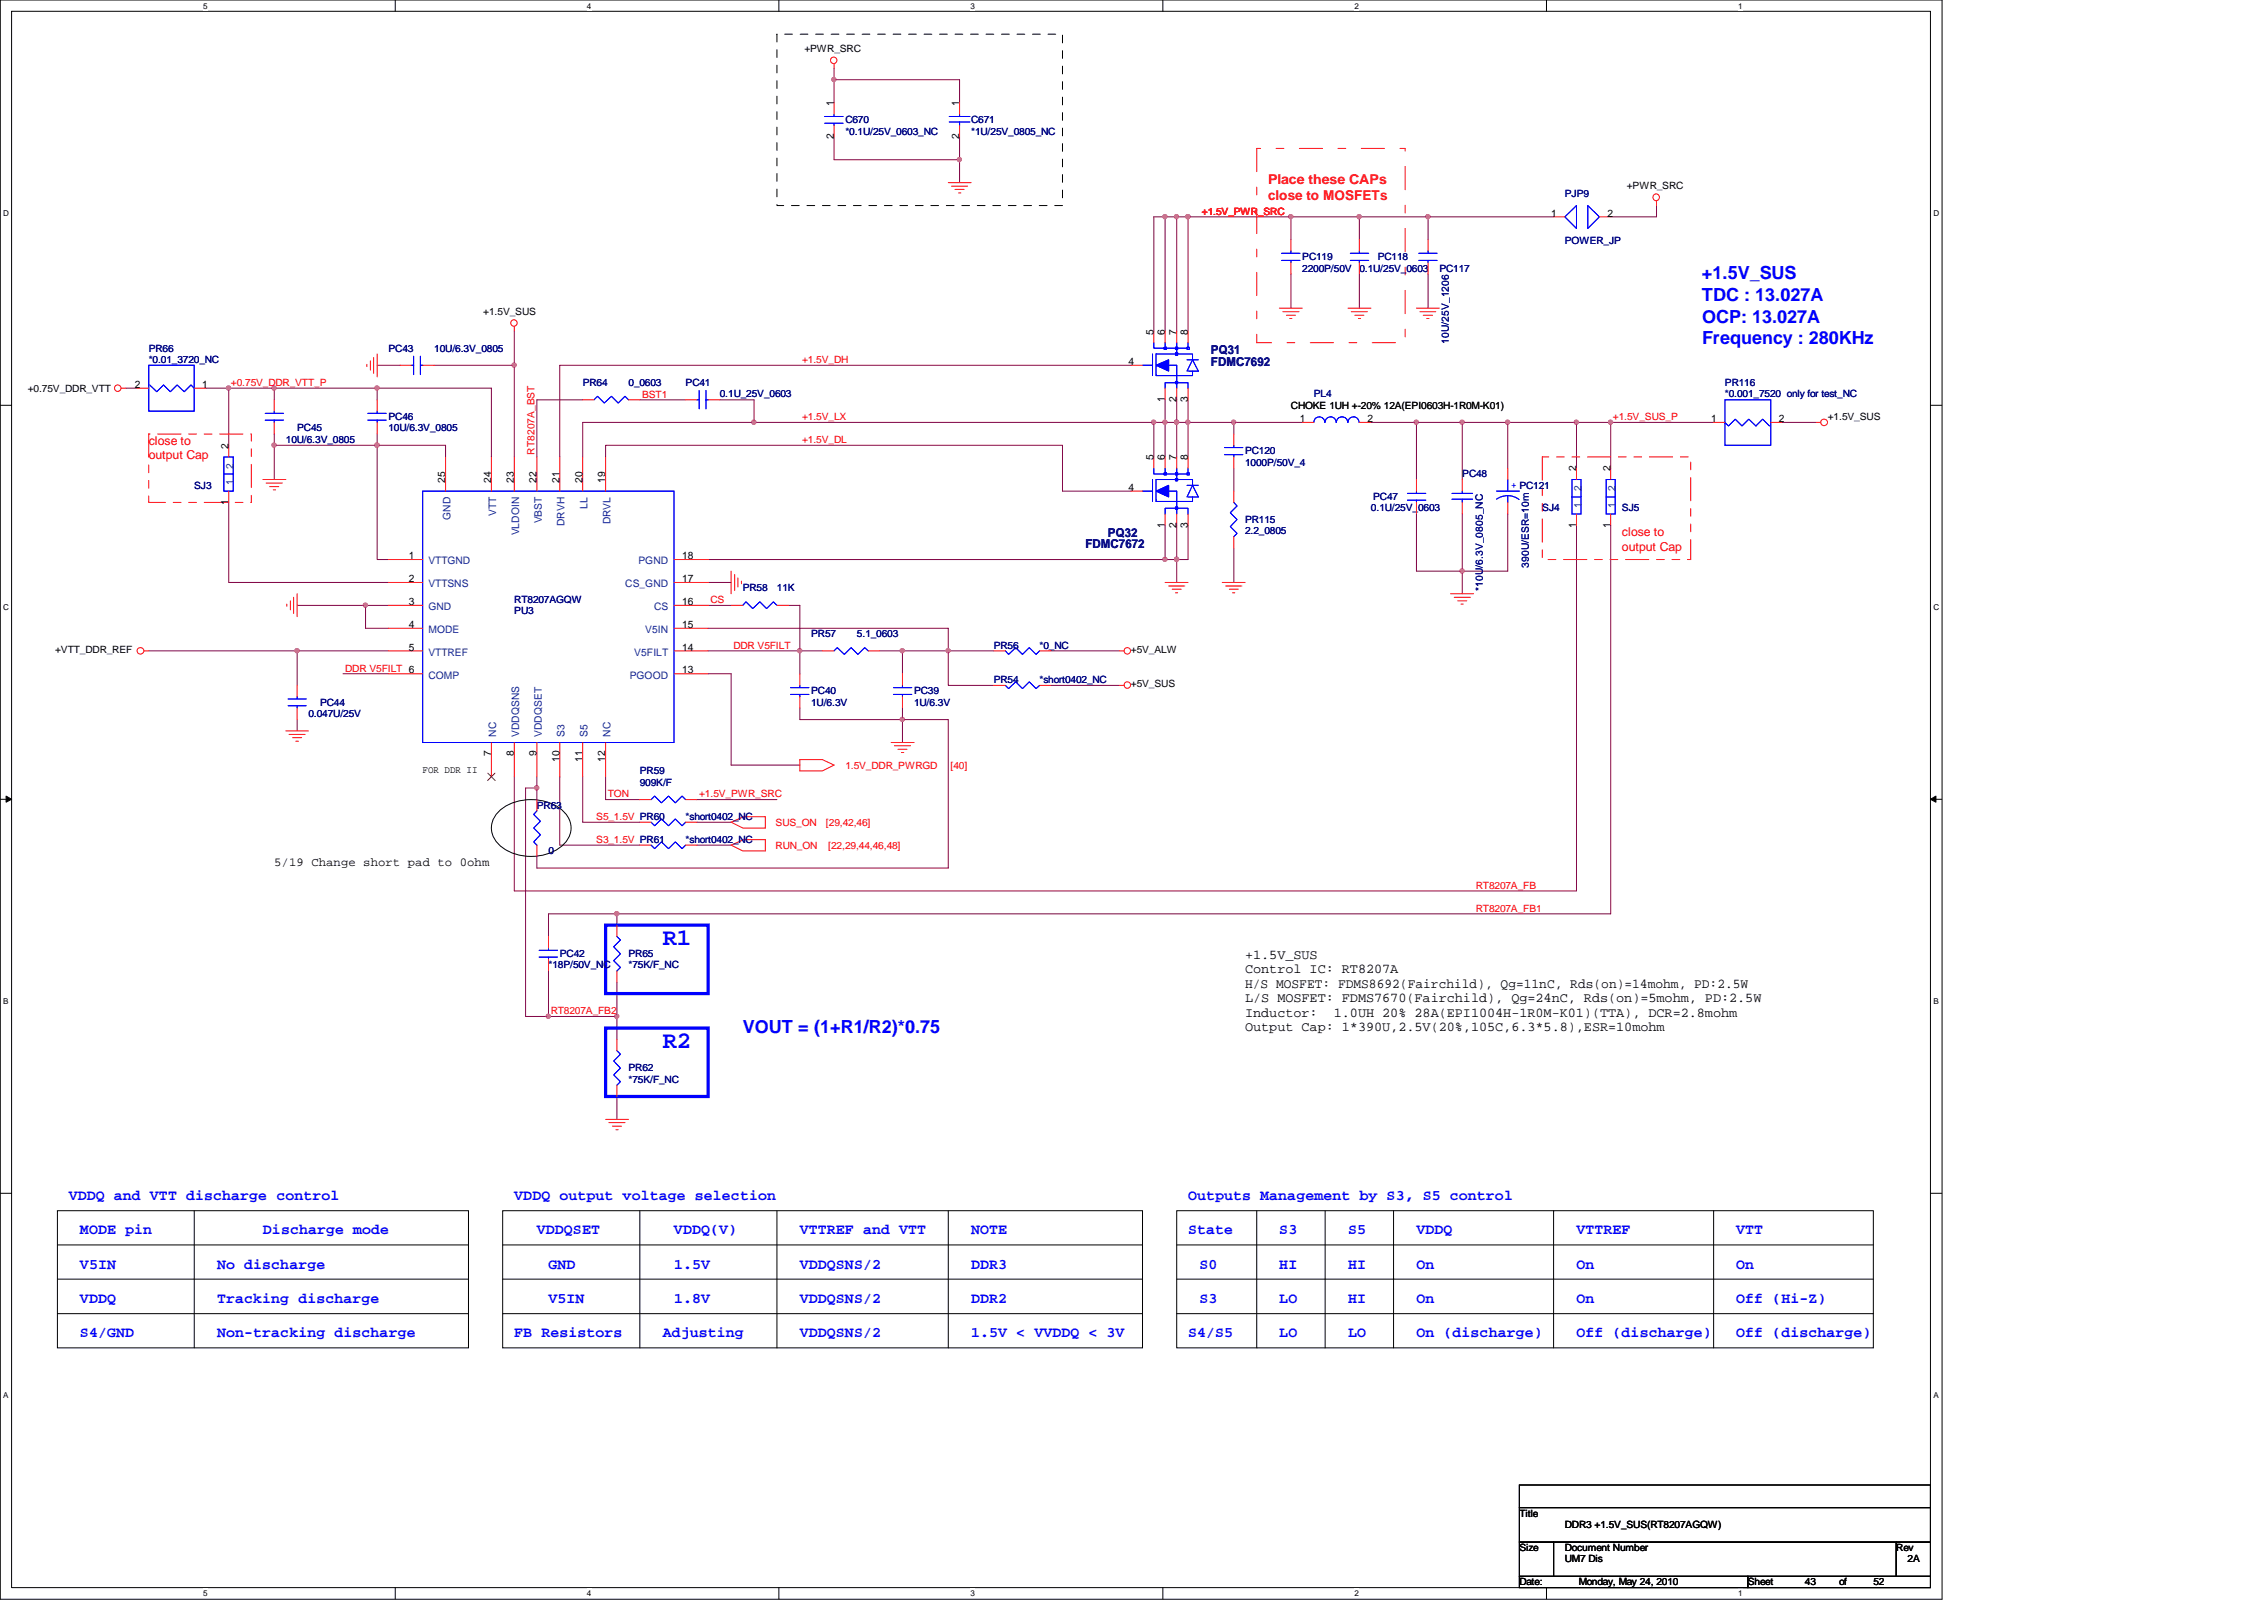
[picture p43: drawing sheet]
<svg xmlns="http://www.w3.org/2000/svg" width="297mm" height="210mm" viewBox="0 0 297 210" stroke-linecap="round" stroke-linejoin="round" font-family="sans-serif">
<defs><g id="words">
<g font-size="3.1" fill="#00f">
<text x="86.9" y="124">R1</text>
<text x="86.9" y="137.5">R2</text>
</g>
<g font-size="2.4" fill="#00f">
<text x="223.3" y="36.7">+1.5V_SUS</text>
<text x="223.3" y="39.5">TDC : 13.027A</text>
<text x="223.3" y="42.3">OCP: 13.027A</text>
<text x="223.3" y="45.2">Frequency : 280KHz</text>
<text x="97.4" y="135.6">VOUT = (1+R1/R2)*0.75</text>
</g>
<g font-size="1.9" fill="#00f">
<text x="9" y="157.4">VDDQ and VTT discharge control</text>
<text x="10.5" y="161.9">MODE pin</text>
<text x="34.5" y="161.9">Discharge mode</text>
<text x="67.5" y="157.4">VDDQ output voltage selection</text>
<text x="70.4" y="161.9">VDDQSET</text>
<text x="88.4" y="161.9">VDDQ(V)</text>
<text x="104.9" y="161.9">VTTREF and VTT</text>
<text x="127.4" y="161.9">NOTE</text>
<text x="155.9" y="157.4">Outputs Management by S3, S5 control</text>
<text x="155.9" y="161.9">State</text>
<text x="167.8" y="161.9">S3</text>
<text x="176.9" y="161.9">S5</text>
<text x="185.8" y="161.9">VDDQ</text>
<text x="206.8" y="161.9">VTTREF</text>
<text x="227.8" y="161.9">VTT</text>
<text x="10.5" y="166.5">V5IN</text>
<text x="28.5" y="166.5">No discharge</text>
<text x="72" y="166.5">GND</text>
<text x="88.4" y="166.5">1.5V</text>
<text x="104.9" y="166.5">VDDQSNS/2</text>
<text x="127.4" y="166.5">DDR3</text>
<text x="157.4" y="166.5">S0</text>
<text x="167.8" y="166.5">HI</text>
<text x="176.9" y="166.5">HI</text>
<text x="185.8" y="166.5">On</text>
<text x="206.8" y="166.5">On</text>
<text x="227.8" y="166.5">On</text>
<text x="10.5" y="170.9">VDDQ</text>
<text x="28.5" y="170.9">Tracking discharge</text>
<text x="72" y="170.9">V5IN</text>
<text x="88.4" y="170.9">1.8V</text>
<text x="104.9" y="170.9">VDDQSNS/2</text>
<text x="127.4" y="170.9">DDR2</text>
<text x="157.4" y="170.9">S3</text>
<text x="167.8" y="170.9">LO</text>
<text x="176.9" y="170.9">HI</text>
<text x="185.8" y="170.9">On</text>
<text x="206.8" y="170.9">On</text>
<text x="227.8" y="170.9">Off (Hi-Z)</text>
<text x="10.5" y="175.4">S4/GND</text>
<text x="28.5" y="175.4">Non-tracking discharge</text>
<text x="67.5" y="175.4">FB Resistors</text>
<text x="86.9" y="175.4">Adjusting</text>
<text x="104.9" y="175.4">VDDQSNS/2</text>
<text x="127.4" y="175.4">1.5V &lt; VVDDQ &lt; 3V</text>
<text x="155.9" y="175.4">S4/S5</text>
<text x="167.8" y="175.4">LO</text>
<text x="176.9" y="175.4">LO</text>
<text x="185.8" y="175.4">On (discharge)</text>
<text x="206.8" y="175.4">Off (discharge)</text>
<text x="227.8" y="175.4">Off (discharge)</text>
</g>
<g font-size="1.8" fill="#f00">
<text x="166.4" y="24.1">Place these CAPs</text>
<text x="166.4" y="26.2">close to MOSFETs</text>
</g>
<g font-size="1.8">
<text x="163.4" y="125.8">+1.5V_SUS</text>
<text x="163.4" y="127.7">Control IC: RT8207A</text>
<text x="163.4" y="129.6">H/S MOSFET: FDMS8692(Fairchild), Qg=11nC, Rds(on)=14mohm, PD:2.5W</text>
<text x="163.4" y="131.5">L/S MOSFET: FDMS7670(Fairchild), Qg=24nC, Rds(on)=5mohm, PD:2.5W</text>
<text x="163.4" y="133.4">Inductor:</text>
<text x="163.4" y="135.3">Output Cap: 1*390U,2.5V(20%,105C,6.3*5.8),ESR=10mohm</text>
<text x="175" y="133.4">1.0UH 20% 28A(EPI1004H-1R0M-K01)(TTA), DCR=2.8mohm</text>
</g>
<g font-size="1.6" fill="#000080">
<text x="158.9" y="46.5">PQ31</text>
<text x="158.9" y="48">FDMC7692</text>
<text x="142.4" y="71.9">FDMC7672</text>
<text x="145.4" y="70.4">PQ32</text>
</g>
<g font-size="1.6" fill="#f00">
<text x="19.5" y="58.4">close to</text>
<text x="19.5" y="60.2">output Cap</text>
<text x="212.8" y="70.4">close to</text>
<text x="212.8" y="72.2">output Cap</text>
</g>
<text font-size="1.6" x="36" y="113.7">5/19 Change short pad to 0ohm</text>
<g font-size="1.4">
<text x="109.4" y="13.9" transform="rotate(-90 109.4 13.9)">1</text>
<text x="125.9" y="13.9" transform="rotate(-90 125.9 13.9)">1</text>
<text x="109.4" y="18.3" transform="rotate(-90 109.4 18.3)">2</text>
<text x="125.9" y="18.3" transform="rotate(-90 125.9 18.3)">2</text>
<text x="203.5" y="28.4">1</text>
<text x="210.9" y="28.4">2</text>
<text x="148.1" y="47.9">4</text>
<text x="151.3" y="43.9" transform="rotate(-90 151.3 43.9)">5</text>
<text x="152.8" y="43.9" transform="rotate(-90 152.8 43.9)">6</text>
<text x="154.3" y="43.9" transform="rotate(-90 154.3 43.9)">7</text>
<text x="155.8" y="43.9" transform="rotate(-90 155.8 43.9)">8</text>
<text x="17.7" y="50.9">2</text>
<text x="26.5" y="50.9">1</text>
<text x="152.8" y="52.7" transform="rotate(-90 152.8 52.7)">1</text>
<text x="154.3" y="52.7" transform="rotate(-90 154.3 52.7)">2</text>
<text x="155.8" y="52.7" transform="rotate(-90 155.8 52.7)">3</text>
<text x="30" y="58.9" transform="rotate(-90 30 58.9)">2</text>
<text x="170.6" y="55.4">1</text>
<text x="179.4" y="55.4">2</text>
<text x="224.5" y="55.4">1</text>
<text x="233.4" y="55.4">2</text>
<text x="58.4" y="63.4" transform="rotate(-90 58.4 63.4)">25</text>
<text x="64.4" y="63.4" transform="rotate(-90 64.4 63.4)">24</text>
<text x="67.4" y="63.4" transform="rotate(-90 67.4 63.4)">23</text>
<text x="70.4" y="63.4" transform="rotate(-90 70.4 63.4)">22</text>
<text x="73.4" y="63.4" transform="rotate(-90 73.4 63.4)">21</text>
<text x="76.4" y="63.4" transform="rotate(-90 76.4 63.4)">20</text>
<text x="79.4" y="63.4" transform="rotate(-90 79.4 63.4)">19</text>
<text x="148.1" y="64.4">4</text>
<text x="151.3" y="60.4" transform="rotate(-90 151.3 60.4)">5</text>
<text x="152.8" y="60.4" transform="rotate(-90 152.8 60.4)">6</text>
<text x="154.3" y="60.4" transform="rotate(-90 154.3 60.4)">7</text>
<text x="155.8" y="60.4" transform="rotate(-90 155.8 60.4)">8</text>
<text x="206.8" y="61.8" transform="rotate(-90 206.8 61.8)">2</text>
<text x="211.3" y="61.8" transform="rotate(-90 211.3 61.8)">2</text>
<text x="30" y="66.3" transform="rotate(-90 30 66.3)">1</text>
<text x="152.8" y="69.3" transform="rotate(-90 152.8 69.3)">1</text>
<text x="154.3" y="69.3" transform="rotate(-90 154.3 69.3)">2</text>
<text x="155.8" y="69.3" transform="rotate(-90 155.8 69.3)">3</text>
<text x="206.8" y="69.3" transform="rotate(-90 206.8 69.3)">1</text>
<text x="211.3" y="69.3" transform="rotate(-90 211.3 69.3)">1</text>
<text x="53.6" y="73.4">1</text>
<text x="53.6" y="76.4">2</text>
<text x="89.5" y="76.4">17</text>
<text x="89.5" y="73.4">18</text>
<text x="53.6" y="79.4">3</text>
<text x="53.6" y="82.4">4</text>
<text x="89.5" y="82.4">15</text>
<text x="89.5" y="79.4">16</text>
<text x="53.6" y="85.3">5</text>
<text x="89.5" y="88.3">13</text>
<text x="89.5" y="85.3">14</text>
<text x="64.4" y="99.2" transform="rotate(-90 64.4 99.2)">7</text>
<text x="67.4" y="99.2" transform="rotate(-90 67.4 99.2)">8</text>
<text x="70.4" y="99.2" transform="rotate(-90 70.4 99.2)">9</text>
<text x="73.4" y="100" transform="rotate(-90 73.4 100)">10</text>
<text x="76.4" y="100" transform="rotate(-90 76.4 100)">11</text>
<text x="79.4" y="100" transform="rotate(-90 79.4 100)">12</text>
</g>
<g font-size="1.4" fill="#004080">
<text x="30.6" y="63.7" transform="rotate(-90 30.6 63.7)">1</text>
<text x="30.6" y="61.5" transform="rotate(-90 30.6 61.5)">2</text>
<text x="207.5" y="64.4" transform="rotate(-90 207.5 64.4)">2</text>
<text x="212" y="64.4" transform="rotate(-90 212 64.4)">2</text>
<text x="59.1" y="68.2" transform="rotate(-90 59.1 68.2)">GND</text>
<text x="65.1" y="67.7" transform="rotate(-90 65.1 67.7)">VTT</text>
<text x="68.1" y="70.2" transform="rotate(-90 68.1 70.2)">VLDOIN</text>
<text x="71.1" y="68.7" transform="rotate(-90 71.1 68.7)">VBST</text>
<text x="74.1" y="69" transform="rotate(-90 74.1 69)">DRVH</text>
<text x="77.1" y="66.7" transform="rotate(-90 77.1 66.7)">LL</text>
<text x="80.1" y="68.8" transform="rotate(-90 80.1 68.8)">DRVL</text>
<text x="207.5" y="66.7" transform="rotate(-90 207.5 66.7)">1</text>
<text x="212" y="66.7" transform="rotate(-90 212 66.7)">1</text>
<text x="56.2" y="74">VTTGND</text>
<text x="56.2" y="77">VTTSNS</text>
<text x="82" y="77">CS_GND</text>
<text x="83.8" y="74">PGND</text>
<text x="56.2" y="80.1">GND</text>
<text x="56.2" y="83.1">MODE</text>
<text x="84.7" y="83.1">V5IN</text>
<text x="85.8" y="80.1">CS</text>
<text x="56.2" y="86">VTTREF</text>
<text x="56.2" y="89">COMP</text>
<text x="82.6" y="89">PGOOD</text>
<text x="83.2" y="86">V5FILT</text>
<text x="65.1" y="96.6" transform="rotate(-90 65.1 96.6)">NC</text>
<text x="68.1" y="96.6" transform="rotate(-90 68.1 96.6)">VDDQSNS</text>
<text x="71.1" y="96.6" transform="rotate(-90 71.1 96.6)">VDDQSET</text>
<text x="74.1" y="96.6" transform="rotate(-90 74.1 96.6)">S3</text>
<text x="77.1" y="96.6" transform="rotate(-90 77.1 96.6)">S5</text>
<text x="80.1" y="96.6" transform="rotate(-90 80.1 96.6)">NC</text>
</g>
<g font-size="1.3">
<text x="105.5" y="6.9">+PWR_SRC</text>
<text x="213.4" y="24.8">+PWR_SRC</text>
<text x="63.4" y="41.3">+1.5V_SUS</text>
<text x="3.6" y="51.4">+0.75V_DDR_VTT</text>
<text x="169.4" y="53.6">CHOKE 1UH +-20% 12A(EPI0603H-1R0M-K01)</text>
<text x="239.8" y="55.1">+1.5V_SUS</text>
<text x="7.2" y="85.7">+VTT_DDR_REF</text>
<text x="148.4" y="85.7">+5V_ALW</text>
<text x="148.4" y="90.2">+5V_SUS</text>
<text x="55.5" y="101.4">FOR DDR II</text>
<text x="199.3" y="199">Title</text>
<text x="199.3" y="203.5">Size</text>
<text x="205.3" y="200.5">DDR3 +1.5V_SUS(RT8207AGQW)</text>
<text x="205.3" y="203.5">Document Number</text>
<text x="248.8" y="203.5">Rev</text>
<text x="199.3" y="208">Date:</text>
<text x="205.3" y="205">UM7 Dis</text>
<text x="207.1" y="208">Monday, May 24, 2010</text>
<text x="229.3" y="208">Sheet</text>
<text x="236.8" y="208">43</text>
<text x="241.3" y="208">of</text>
<text x="245.8" y="208">52</text>
<text x="250.3" y="205">2A</text>
</g>
<g font-size="1.3" fill="#000080">
<text x="110.9" y="16.2">C670</text>
<text x="110.9" y="17.7">*0.1U/25V_0603_NC</text>
<text x="127.4" y="16.2">C671</text>
<text x="127.4" y="17.7">*1U/25V_0805_NC</text>
<text x="205.3" y="25.9">PJP9</text>
<text x="170.9" y="34.1">PC119</text>
<text x="170.9" y="35.6">2200P/50V</text>
<text x="178.3" y="35.6">0.1U/25V_0603</text>
<text x="180.8" y="34.1">PC118</text>
<text x="188.8" y="35.6">PC117</text>
<text x="205.3" y="32">POWER_JP</text>
<text x="19.5" y="46.1">PR66</text>
<text x="19.5" y="47.6">*0.01_3720_NC</text>
<text x="51" y="46.1">PC43</text>
<text x="57" y="46.1">10U/6.3V_0805</text>
<text x="190.1" y="45.1" transform="rotate(-90 190.1 45.1)">10U/25V_1206</text>
<text x="76.5" y="50.6">PR64</text>
<text x="82.5" y="50.6">0_0603</text>
<text x="90" y="50.6">PC41</text>
<text x="94.4" y="52.1">0.1U_25V_0603</text>
<text x="172.4" y="52.1">PL4</text>
<text x="226.3" y="50.6">PR116</text>
<text x="226.3" y="52.1">*0.001_7520 only for test_NC</text>
<text x="37.5" y="58.1">10U/6.3V_0805</text>
<text x="39" y="56.6">PC45</text>
<text x="51" y="55.1">PC46</text>
<text x="51" y="56.6">10U/6.3V_0805</text>
<text x="163.4" y="59.6">PC120</text>
<text x="25.5" y="64.1">SJ3</text>
<text x="163.4" y="61.1">1000P/50V_4</text>
<text x="180.2" y="65.6">PC47</text>
<text x="191.9" y="62.6">PC48</text>
<text x="163.4" y="68.6">PR115</text>
<text x="163.4" y="70.1">2.2_0805</text>
<text x="179.9" y="67.1">0.1U/25V_0603</text>
<text x="202.4" y="67.1">SJ4</text>
<text x="212.8" y="67.1">SJ5</text>
<text x="97.4" y="77.6">PR58</text>
<text x="101.9" y="77.6">11K</text>
<text x="194.6" y="77.5" transform="rotate(-90 194.6 77.5)">*10U/6.3V_0805_NC</text>
<text x="200.6" y="74.5" transform="rotate(-90 200.6 74.5)">390U/ESR=10m</text>
<text x="67.5" y="80.6">PU3</text>
<text x="67.5" y="79.1">RT8207AGQW</text>
<text x="106.4" y="83.6">PR57</text>
<text x="112.4" y="83.6">5.1_0603</text>
<text x="130.4" y="89.6">PR54</text>
<text x="130.4" y="85.1">PR56</text>
<text x="136.4" y="89.6">*short0402_NC</text>
<text x="136.4" y="85.1">*0_NC</text>
<text x="40.5" y="94.1">0.047U/25V</text>
<text x="42" y="92.6">PC44</text>
<text x="106.4" y="91.1">PC40</text>
<text x="106.4" y="92.6">1U/6.3V</text>
<text x="119.9" y="91.1">PC39</text>
<text x="119.9" y="92.6">1U/6.3V</text>
<text x="83.9" y="101.6">PR59</text>
<text x="70.4" y="106.1">PR63</text>
<text x="83.9" y="103.1">909K/F</text>
<text x="90" y="107.6">*short0402_NC</text>
<text x="72" y="112.1">0</text>
<text x="90" y="110.6">*short0402_NC</text>
<text x="73.4" y="125.6">PC42</text>
<text x="82.5" y="125.6">PR65</text>
<text x="72" y="127">*18P/50V_NC</text>
<text x="82.5" y="127">*75K/F_NC</text>
<text x="82.5" y="140.5">PR62</text>
<text x="82.5" y="142">*75K/F_NC</text>
</g>
<g font-size="1.3" fill="#f00">
<text x="157.7" y="28.2">+1.5V_PWR_SRC</text>
<text x="105.2" y="47.6">+1.5V_DH</text>
<text x="30.3" y="50.6">+0.75V_DDR_VTT_P</text>
<text x="84.2" y="52.2">BST1</text>
<text x="70.1" y="59.6" transform="rotate(-90 70.1 59.6)">RT8207A_BST</text>
<text x="105.2" y="55.1">+1.5V_LX</text>
<text x="105.2" y="58.1">+1.5V_DL</text>
<text x="211.6" y="55.1">+1.5V_SUS_P</text>
<text x="93.2" y="79.1">CS</text>
<text x="45.3" y="88.1">DDR V5FILT 6</text>
<text x="96.2" y="85.1">DDR V5FILT</text>
<text x="110.9" y="100.8">1.5V_DDR_PWRGD</text>
<text x="124.7" y="100.8">[40]</text>
<text x="78.2" y="107.6">S5_1.5V PR60</text>
<text x="79.8" y="104.6">TON</text>
<text x="91.7" y="104.6">+1.5V_PWR_SRC</text>
<text x="78.2" y="110.6">S3_1.5V PR61</text>
<text x="101.8" y="108.3">SUS_ON</text>
<text x="101.8" y="111.3">RUN_ON</text>
<text x="108.4" y="108.3">[29,42,46]</text>
<text x="108.7" y="111.3">[22,29,44,46,48]</text>
<text x="193.6" y="119.6">RT8207A_FB1</text>
<text x="193.6" y="116.6">RT8207A_FB</text>
<text x="72.3" y="133.1">RT8207A_FB2</text>
</g>
<text font-size="1.3" fill="#00f" x="198.3" y="64">+ PC121</text>
<g font-size="1.1">
<text x="26.7" y="1.1">5</text>
<text x="77" y="1.1">4</text>
<text x="127.3" y="1.1">3</text>
<text x="177.7" y="1.1">2</text>
<text x="228" y="1.1">1</text>
<text x=".4" y="28.3">D</text>
<text x="253.7" y="28.3">D</text>
<text x=".4" y="80">C</text>
<text x="253.7" y="80">C</text>
<text x=".4" y="131.7">B</text>
<text x="253.7" y="131.7">B</text>
<text x=".4" y="183.3">A</text>
<text x="253.7" y="183.3">A</text>
<text x="26.7" y="209.4">5</text>
<text x="77" y="209.4">4</text>
<text x="127.3" y="209.4">3</text>
<text x="177.7" y="209.4">2</text>
<text x="228" y="209.4">1</text>
</g>
</g></defs>
<path d="M0 0h254.8v209.8h-254.8zM1.5 1.5h251.8v206.8h-251.8z" fill="none" stroke="#000" stroke-width=".13"/>
<g fill="#fff">
<path d="M26.7 .2h.6v1.2h-.6z"/>
<path d="M26.7 208.4h.6v1.2h-.6z"/>
</g>
<path d="M51.9 0v1.5M51.9 208.3v1.5" fill="none" stroke="#000" stroke-width=".13"/>
<g fill="#fff">
<path d="M77 .2h.6v1.2h-.6z"/>
<path d="M77 208.4h.6v1.2h-.6z"/>
</g>
<path d="M102.2 0v1.5M102.2 208.3v1.5" fill="none" stroke="#000" stroke-width=".13"/>
<g fill="#fff">
<path d="M127.3 .2h.6v1.2h-.6z"/>
<path d="M127.3 208.4h.6v1.2h-.6z"/>
</g>
<path d="M152.6 0v1.5M152.6 208.3v1.5" fill="none" stroke="#000" stroke-width=".13"/>
<g fill="#fff">
<path d="M177.7 .2h.6v1.2h-.6z"/>
<path d="M177.7 208.4h.6v1.2h-.6z"/>
</g>
<path d="M202.9 0v1.5M202.9 208.3v1.5" fill="none" stroke="#000" stroke-width=".13"/>
<g fill="#fff">
<path d="M228 .2h.6v1.2h-.6z"/>
<path d="M228 208.4h.6v1.2h-.6z"/>
<path d="M.4 27.3h.8v1.2h-.8z"/>
<path d="M253.7 27.3h.7v1.2h-.7z"/>
<path d="M.4 79h.8v1.2h-.8z"/>
<path d="M253.7 79h.7v1.2h-.7z"/>
</g>
<path d="M0 53.2h1.5M253.3 53.2h1.5" fill="none" stroke="#000" stroke-width=".13"/>
<g fill="#fff">
<path d="M.4 130.7h.7v1.2h-.7z"/>
<path d="M253.7 130.7h.7v1.2h-.7z"/>
</g>
<path d="M0 104.9h1.5M.8 104.4l.7 .5-.7 .3zM253.3 104.9l.7-.5v.8zM253.3 104.9h1.5" fill="none" stroke="#000" stroke-width=".13"/>
<path d="M.8 104.4l.7 .5-.7 .3zM253.3 104.9l.7-.5v.8z" fill="#000"/>
<g fill="#fff">
<path d="M.4 182.4h.7v1.2h-.7z"/>
<path d="M253.7 182.4h.7v1.2h-.7z"/>
</g>
<path d="M0 156.5h1.5M253.3 156.5h1.5" fill="none" stroke="#000" stroke-width=".13"/>
<path d="M67.5 43.4v4.5M104.9 94.4h13.5M115.4 85.4h3v3" fill="none" stroke="#800040" stroke-width=".13"/>
<circle cx="118.4" cy="94.4" r=".29" fill="#f0f"/>
<circle cx="118.4" cy="94.4" r=".29" fill="none" stroke="#f0f" stroke-width=".13"/>
<path d="M151.4 55.4h1.5M118.4 92.9v1.5" fill="none" stroke="#800040" stroke-width=".13"/>
<circle cx="151.3" cy="55.4" r=".29" fill="#f0f"/>
<circle cx="151.3" cy="55.4" r=".29" fill="none" stroke="#f0f" stroke-width=".13"/>
<path d="M187.4 28.4v3.1M217.3 27v1.4h-6M151.4 43.4v-15h1.5v15" fill="none" stroke="#800040" stroke-width=".13"/>
<circle cx="187.3" cy="28.4" r=".29" fill="#f0f"/>
<circle cx="187.3" cy="28.4" r=".29" fill="none" stroke="#f0f" stroke-width=".13"/>
<path d="M169.4 28.4h8.9M178.3 28.4h25.5M178.3 28.4v3.1M178.3 35.9v4.5M187.4 35.9v4.5" fill="none" stroke="#800040" stroke-width=".13"/>
<circle cx="178.3" cy="28.4" r=".29" fill="#f0f"/>
<circle cx="178.3" cy="28.4" r=".29" fill="none" stroke="#f0f" stroke-width=".13"/>
<path d="M169.4 28.4v3.1" fill="none" stroke="#800040" stroke-width=".13"/>
<circle cx="169.3" cy="28.4" r=".29" fill="#f0f"/>
<circle cx="169.3" cy="28.4" r=".29" fill="none" stroke="#f0f" stroke-width=".13"/>
<path d="M169.4 35.9v4.5M161.9 55.4v1.5" fill="none" stroke="#800040" stroke-width=".13"/>
<circle cx="161.8" cy="55.4" r=".29" fill="#f0f"/>
<circle cx="161.8" cy="55.4" r=".29" fill="none" stroke="#f0f" stroke-width=".13"/>
<path d="M161.9 55.4h9M161.9 61.4v3M161.9 71.9v4.5M45 88.4h6M92.9 85.4h12M104.9 85.4h3M104.9 85.4v3M67.5 101.9v15M79.5 101.9v3" fill="none" stroke="#800040" stroke-width=".13"/>
<circle cx="104.9" cy="85.4" r=".29" fill="#f0f"/>
<circle cx="104.9" cy="85.4" r=".29" fill="none" stroke="#f0f" stroke-width=".13"/>
<path d="M49.5 50.9h-13.5v1.6" fill="none" stroke="#800040" stroke-width=".13"/>
<circle cx="35.9" cy="50.9" r=".29" fill="#f0f"/>
<circle cx="35.9" cy="50.9" r=".29" fill="none" stroke="#f0f" stroke-width=".13"/>
<path d="M49.5 50.9v1.6M49.5 56.9v1.5" fill="none" stroke="#800040" stroke-width=".13"/>
<circle cx="49.5" cy="58.4" r=".29" fill="#f0f"/>
<circle cx="49.5" cy="58.4" r=".29" fill="none" stroke="#f0f" stroke-width=".13"/>
<path d="M36 56.9v1.5M67.5 47.9v12M92.9 82.4h31.5" fill="none" stroke="#800040" stroke-width=".13"/>
<circle cx="67.4" cy="47.9" r=".29" fill="#f0f"/>
<circle cx="67.4" cy="47.9" r=".29" fill="none" stroke="#f0f" stroke-width=".13"/>
<path d="M49.5 58.4v15h1.5M57 47.9h10.5M64.5 50.9v9M103.4 79.4h1.5v6" fill="none" stroke="#800040" stroke-width=".13"/>
<circle cx="49.5" cy="58.4" r=".29" fill="#f0f"/>
<circle cx="49.5" cy="58.4" r=".29" fill="none" stroke="#f0f" stroke-width=".13"/>
<path d="M70.4 52.5v7.4M69 103.4h1.4" fill="none" stroke="#800040" stroke-width=".13"/>
<circle cx="70.4" cy="103.4" r=".29" fill="#f0f"/>
<circle cx="70.4" cy="103.4" r=".29" fill="none" stroke="#f0f" stroke-width=".13"/>
<path d="M49.5 50.9h15M30 76.4h21M69 103.4v29.9M70.4 101.9v1.5" fill="none" stroke="#800040" stroke-width=".13"/>
<circle cx="49.5" cy="50.9" r=".29" fill="#f0f"/>
<circle cx="49.5" cy="50.9" r=".29" fill="none" stroke="#f0f" stroke-width=".13"/>
<path d="M76.5 55.4v4.5M98.9 55.4h52.5M148.4 47.9h-75v12M92.9 79.4h3M92.9 76.4h3M92.9 88.4h3M124.4 82.4v3M70.4 113.9h54M70.4 103.4v1.5" fill="none" stroke="#800040" stroke-width=".13"/>
<circle cx="98.9" cy="55.4" r=".29" fill="#f0f"/>
<circle cx="98.9" cy="55.4" r=".29" fill="none" stroke="#f0f" stroke-width=".13"/>
<path d="M58.5 58.4v1.5M48 79.4h3M104.9 92.9v1.5M118.4 94.4v3" fill="none" stroke="#800040" stroke-width=".13"/>
<circle cx="47.9" cy="79.4" r=".29" fill="#f0f"/>
<circle cx="47.9" cy="79.4" r=".29" fill="none" stroke="#f0f" stroke-width=".13"/>
<path d="M49.5 58.4h9M139.4 58.4h-59.9v1.5M206.8 55.4h4.5M19.5 85.4h19.5M95.9 88.4v12" fill="none" stroke="#800040" stroke-width=".13"/>
<circle cx="206.8" cy="55.4" r=".29" fill="#f0f"/>
<circle cx="206.8" cy="55.4" r=".29" fill="none" stroke="#f0f" stroke-width=".13"/>
<path d="M154.4 28.4v15M139.4 58.4v6h9M211.3 68.9v51M70.4 112.4v1.5" fill="none" stroke="#800040" stroke-width=".13"/>
<circle cx="154.4" cy="28.4" r=".29" fill="#f0f"/>
<circle cx="154.4" cy="28.4" r=".29" fill="none" stroke="#f0f" stroke-width=".13"/>
<path d="M154.4 28.4h1.5" fill="none" stroke="#800040" stroke-width=".13"/>
<circle cx="155.8" cy="28.4" r=".29" fill="#f0f"/>
<circle cx="155.8" cy="28.4" r=".29" fill="none" stroke="#f0f" stroke-width=".13"/>
<path d="M152.9 73.4h1.5M76.5 101.9v6" fill="none" stroke="#800040" stroke-width=".13"/>
<circle cx="152.8" cy="73.4" r=".29" fill="#f0f"/>
<circle cx="152.8" cy="73.4" r=".29" fill="none" stroke="#f0f" stroke-width=".13"/>
<path d="M49.5 47.9h3M197.8 55.4h9M39 94.4v1.5M73.4 101.9v9M76.5 107.9h7.4M91.4 110.9h4.5M95.9 100.4h9" fill="none" stroke="#800040" stroke-width=".13"/>
<circle cx="197.8" cy="55.4" r=".29" fill="#f0f"/>
<circle cx="197.8" cy="55.4" r=".29" fill="none" stroke="#f0f" stroke-width=".13"/>
<path d="M48 82.4h3M51 85.4h-12v4.5M73.4 110.9h10.5M91.4 107.9h4.5" fill="none" stroke="#800040" stroke-width=".13"/>
<circle cx="39" cy="85.4" r=".29" fill="#f0f"/>
<circle cx="39" cy="85.4" r=".29" fill="none" stroke="#f0f" stroke-width=".13"/>
<path d="M70.4 52.5h6.1M83.9 52.5h6.1M152.9 68.9v4.5M154.4 68.9v7.5" fill="none" stroke="#800040" stroke-width=".13"/>
<circle cx="154.4" cy="73.4" r=".29" fill="#f0f"/>
<circle cx="154.4" cy="73.4" r=".29" fill="none" stroke="#f0f" stroke-width=".13"/>
<g fill="none" stroke="#800040" stroke-width=".13">
<path d="M155.9 28.4v15M151.4 55.4v4.5M152.9 55.4v4.5M154.4 55.4v4.5M155.9 55.4v4.5M233.8 55.4h4.5M155.9 68.9v4.5M72 119.9v3M79.5 104.9h4.4M80.9 119.9h130.4M91.4 104.9h10.5M72 127.4v5.9"/>
<path d="M80.9 133.3v3.1"/>
</g>
<circle cx="80.9" cy="133.3" r=".29" fill="#f0f"/>
<circle cx="80.9" cy="133.3" r=".29" fill="none" stroke="#f0f" stroke-width=".13"/>
<path d="M80.9 119.9v1.5M80.9 128.9v4.4h-8.9M80.9 143.8v3.1" fill="none" stroke="#800040" stroke-width=".13"/>
<circle cx="71.9" cy="133.3" r=".29" fill="#f0f"/>
<circle cx="71.9" cy="133.3" r=".29" fill="none" stroke="#f0f" stroke-width=".13"/>
<path d="M36 58.4h13.5M94.4 52.5h4.5v2.9h-22.4M92.9 73.4h60M72 119.9h8.9" fill="none" stroke="#800040" stroke-width=".13"/>
<circle cx="80.9" cy="119.9" r=".29" fill="#f0f"/>
<circle cx="80.9" cy="119.9" r=".29" fill="none" stroke="#f0f" stroke-width=".13"/>
<path d="M154.4 52.5v2.9M185.8 55.4v7.5M39 79.4h9v3M185.8 67.4v7.5" fill="none" stroke="#800040" stroke-width=".13"/>
<circle cx="185.8" cy="55.4" r=".29" fill="#f0f"/>
<circle cx="185.8" cy="55.4" r=".29" fill="none" stroke="#f0f" stroke-width=".13"/>
<path d="M152.9 28.4h1.5M179.9 55.4h5.9M191.9 74.9v3M206.8 68.9v48" fill="none" stroke="#800040" stroke-width=".13"/>
<circle cx="152.8" cy="28.4" r=".29" fill="#f0f"/>
<circle cx="152.8" cy="28.4" r=".29" fill="none" stroke="#f0f" stroke-width=".13"/>
<path d="M30 50.9h6M36 58.4v4.5M152.9 52.5v2.9M206.8 55.4v6M211.3 55.4v6M67.5 116.9h139.3M69 133.3h3" fill="none" stroke="#800040" stroke-width=".13"/>
<circle cx="35.9" cy="58.4" r=".29" fill="#f0f"/>
<circle cx="35.9" cy="58.4" r=".29" fill="none" stroke="#f0f" stroke-width=".13"/>
<path d="M118.4 85.4h6" fill="none" stroke="#800040" stroke-width=".13"/>
<circle cx="118.4" cy="85.4" r=".29" fill="#f0f"/>
<circle cx="118.4" cy="85.4" r=".29" fill="none" stroke="#f0f" stroke-width=".13"/>
<path d="M154.4 73.4h1.5" fill="none" stroke="#800040" stroke-width=".13"/>
<circle cx="154.4" cy="73.4" r=".29" fill="#f0f"/>
<circle cx="154.4" cy="73.4" r=".29" fill="none" stroke="#f0f" stroke-width=".13"/>
<path d="M152.9 55.4h1.5" fill="none" stroke="#800040" stroke-width=".13"/>
<circle cx="154.4" cy="55.4" r=".29" fill="#f0f"/>
<circle cx="154.4" cy="55.4" r=".29" fill="none" stroke="#f0f" stroke-width=".13"/>
<circle cx="152.8" cy="55.4" r=".29" fill="#f0f"/>
<circle cx="152.8" cy="55.4" r=".29" fill="none" stroke="#f0f" stroke-width=".13"/>
<path d="M155.9 52.5v2.9h-1.5" fill="none" stroke="#800040" stroke-width=".13"/>
<circle cx="154.4" cy="55.4" r=".29" fill="#f0f"/>
<circle cx="154.4" cy="55.4" r=".29" fill="none" stroke="#f0f" stroke-width=".13"/>
<path d="M30 50.9v7.5M197.8 55.4v6M30 65.9v10.5M197.8 67.4v7.5M118.4 94.4h6v19.5" fill="none" stroke="#800040" stroke-width=".13"/>
<circle cx="30" cy="50.9" r=".29" fill="#f0f"/>
<circle cx="30" cy="50.9" r=".29" fill="none" stroke="#f0f" stroke-width=".13"/>
<path d="M27 50.9h3M211.3 55.4h13.5" fill="none" stroke="#800040" stroke-width=".13"/>
<circle cx="211.3" cy="55.4" r=".29" fill="#f0f"/>
<circle cx="211.3" cy="55.4" r=".29" fill="none" stroke="#f0f" stroke-width=".13"/>
<path d="M191.9 55.4h5.9" fill="none" stroke="#800040" stroke-width=".13"/>
<circle cx="191.8" cy="55.4" r=".29" fill="#f0f"/>
<circle cx="191.8" cy="55.4" r=".29" fill="none" stroke="#f0f" stroke-width=".13"/>
<path d="M191.9 74.9h5.9" fill="none" stroke="#800040" stroke-width=".13"/>
<circle cx="191.8" cy="74.9" r=".29" fill="#f0f"/>
<circle cx="191.8" cy="74.9" r=".29" fill="none" stroke="#f0f" stroke-width=".13"/>
<path d="M124.4 85.4h6" fill="none" stroke="#800040" stroke-width=".13"/>
<circle cx="124.4" cy="85.4" r=".29" fill="#f0f"/>
<circle cx="124.4" cy="85.4" r=".29" fill="none" stroke="#f0f" stroke-width=".13"/>
<path d="M155.9 28.4h13.5M185.8 55.4h6.1v7.5M191.9 67.4v7.5h-6.1M124.4 85.4v4.5h6M137.9 89.9h9M137.9 85.4h9" fill="none" stroke="#800040" stroke-width=".13"/>
<circle cx="155.8" cy="28.4" r=".29" fill="#f0f"/>
<circle cx="155.8" cy="28.4" r=".29" fill="none" stroke="#f0f" stroke-width=".13"/>
<path d="M155.9 55.4h6" fill="none" stroke="#800040" stroke-width=".13"/>
<circle cx="155.8" cy="55.4" r=".29" fill="#f0f"/>
<circle cx="155.8" cy="55.4" r=".29" fill="none" stroke="#f0f" stroke-width=".13"/>
<path d="M109.4 17.9v3.1M109.4 9v4.5M125.9 17.9v6.1M16.5 50.9h1.5" fill="none" stroke="#800040" stroke-width=".13"/>
<circle cx="109.4" cy="10.4" r=".29" fill="#f0f"/>
<circle cx="109.4" cy="10.4" r=".29" fill="none" stroke="#f0f" stroke-width=".13"/>
<path d="M109.4 10.5h16.5v3M109.4 21h16.5" fill="none" stroke="#800040" stroke-width=".13"/>
<circle cx="125.9" cy="20.9" r=".29" fill="#f0f"/>
<circle cx="125.9" cy="20.9" r=".29" fill="none" stroke="#f0f" stroke-width=".13"/>
<g fill="none" stroke="#f00" stroke-width=".13">
<path d="M109.4 8.4v.6M124.4 24h3M124.8 24.4h2.2M125.3 24.8h1.2M125.8 25.3h.3M217.3 26.4v.6M15.9 50.9h.6M48.1 47.8v.3M48.6 47.3v1.3M49 46.9v2.1M49.5 46.4v3M52.5 47.9h1.5"/>
<path d="M55.5 47.9h1.5M67.5 42.8v.6M167.8 40.4h3.1M168.3 40.9h2.1M168.8 41.4h1.2M169.2 41.8h.3M176.9 40.4h3M177.3 40.9h2.1M177.8 41.4h1.1M178.2 41.8h.3M185.8 40.4h3M186.3 40.9h2.1"/>
<path d="M186.7 41.4h1.3M187.2 41.8h.3M238.3 55.4h.6M34.5 62.9h3M34.9 63.4h2.1M35.4 63.8h1.2M35.9 64.3h.2M37.6 79.2v.3M38.1 78.8v1.2M38.5 78.4v2.1M39 77.9v3M95.9 74.9v3"/>
<path d="M96.4 75.4v2.1M96.8 75.8v1.2M97.3 76.2v.4M152.9 76.4h3M153.3 76.9h2.1M153.8 77.3h1.2M154.2 77.8h.3M160.4 76.4h3M160.8 76.9h2.1M161.3 77.3h1.2M161.7 77.8h.3M190.3 77.9h3"/>
<path d="M190.8 78.4h2.1M191.3 78.8h1.1M191.7 79.2h.3M18.9 85.4h.6M37.5 95.9h3M37.9 96.4h2.1M38.4 96.8h1.2M38.8 97.2h.4M104.9 99.7h3l1.5 .7-1.5 .7h-3zM116.9 97.4h3M117.3 97.8h2.2M117.8 98.3h1.2"/>
<path d="M118.3 98.7h.3M130.4 89.9h1.5M136.4 89.9h1.5M146.9 85.4h.6M146.9 89.9h.6M95.9 107.9l1.7-.8h2.8v1.5h-3zM95.9 110.9l1.7-.7h2.8v1.4h-3zM80.9 121.4v1.5M80.9 127.4v1.5M79.5 146.9h3M79.9 147.3h2.1M80.3 147.7h1.2"/>
<path d="M80.8 148.2h.3"/>
<circle cx="109.4" cy="7.9" r=".43"/>
<circle cx="217.3" cy="25.9" r=".44"/>
<circle cx="15.4" cy="50.9" r=".43"/>
<circle cx="67.4" cy="42.4" r=".43"/>
<circle cx="239.3" cy="55.4" r=".44"/>
<circle cx="18.4" cy="85.4" r=".44"/>
<circle cx="147.9" cy="85.4" r=".43"/>
<circle cx="147.9" cy="89.9" r=".43"/>
</g>
<g fill="none" stroke="#000" stroke-width=".13">
<path d="M65.7 106.2a6.7 6.7 0 0 1 8 0 2.94 2.94 0 0 1 0 4.8 6.6 6.6 0 0 1-8 0 2.96 2.96 0 0 1 0-4.8zM7.5 158.8h54v18h-54zM25.5 158.8v18M66 158.8h83.9v18h-83.9zM83.9 158.8v18M101.9 158.8v18M124.4 158.8v18M154.4 158.8h91.4v18h-91.4zM164.9 158.8v18M173.9 158.8v18M182.8 158.8v18M203.8 158.8v18"/>
<path d="M224.8 158.8v18M7.5 163.3h54M7.5 172.3h54M7.5 167.8h54M66 163.3h83.9M66 172.3h83.9M66 167.8h83.9M154.4 163.3h91.4M154.4 172.3h91.4M154.4 167.8h91.4M199.3 194.8h54v3h-54zM199.3 197.8h54v4.5h-54z"/>
<path d="M199.3 202.3h4.5v4.5h-4.5zM199.3 206.8h30v1.5h-30zM203.8 202.3h45v4.5h-45zM229.3 206.8h24v1.5h-24zM248.8 202.3h4.5v4.5h-4.5z"/>
</g>
<path d="M19.5 56.9h13.5v9h-13.5zM202.3 59.9h19.5v13.5h-19.5z" fill="none" stroke="#f00" stroke-width=".13" stroke-dasharray="3 1 1 1 1 1"/>
<path d="M164.9 19.5h19.5v25.5h-19.5z" fill="none" stroke="#f00" stroke-width=".13" stroke-dasharray="3 2 1 2"/>
<path d="M79.5 121.4h13.4v8.9h-13.4zM79.5 134.9h13.4v8.9h-13.4z" fill="none" stroke="#00f" stroke-width=".42"/>
<path d="M101.9 4.5h37.5v22.5h-37.5z" fill="none" stroke="#000" stroke-width=".13" stroke-dasharray="1 1 1 1 1 1 1 1"/>
<path d="M54 47.9h.3M54.3 46.7v2.4M55.2 47.9h.3M55.2 46.7v2.4M131.9 89.9l.4 .4 1-.8 .9 .8 .8-.8 .9 .8 .5-.4M80.9 122.9l.5 .4-.9 .9 .9 .9-.9 .9 .9 .9-.5 .5" fill="none" stroke="#00f" stroke-width=".13"/>
<path d="M151.7 47.9l1.6-.7v1.5z" fill="#00f"/>
<g fill="none" stroke="#00f" stroke-width=".13">
<path d="M149.9 47.9h1.3M151.2 46.4v2.9M151.4 45v.7h1.6v-.1h-.3v.2h.3v-.2M151.7 47.9l1.6-.7v1.5zM152.9 45v.7h3v-.7M152.9 50.9v-.7h3v.7M153.3 47.9h1.1v2.3M154.2 46.3h.3v.3h-.3zM154.4 45v.8h.1v-.2h-.3v.2h.2v-.1M154.4 45.8v.6M154.4 50h-.2v.3h.3v-.3h-.1v.9M155.7 47.2h1.5"/>
<path d="M155.7 48.7l.8-1.5v-.8h-4.8v2.9h4.8v-.6M155.7 45.6h.3v.2h-.3zM156.5 47.2l.7 1.5h-1.3"/>
</g>
<path d="M151.7 47.9l1.6-.7v1.5z" fill="#00f"/>
<g fill="none" stroke="#00f" stroke-width=".13">
<path d="M19.5 47.9h6v6h-6zM19.6 50.5l1 .9 .9-.9 .8 .9 .9-.9 1 .9 .9-.9 .4 .4M149.9 47.9h1.3M151.2 46.4v2.9M151.4 45v.7h1.6v-.1h-.3v.2h.3v-.2M151.7 47.9l1.6-.7v1.5zM152.9 45v.7h3v-.7M152.9 50.9v-.7h3v.7M153.3 47.9h1.1v2.3M154.2 46.3h.3v.3h-.3zM154.4 45v.8h.1v-.2h-.3v.2h.2v-.1M154.4 45.8v.6"/>
<path d="M154.4 50h-.2v.3h.3v-.3h-.1v.9M155.7 47.2h1.5M155.7 48.7l.8-1.5v-.8h-4.8v2.9h4.8v-.6M155.7 45.6h.3v.2h-.3zM156.5 47.2l.7 1.5h-1.3M172.4 55.4a.72 .72 0 0 1 .7-.7 .72 .72 0 0 1 .7 .7M173.9 55.4a.72 .72 0 0 1 .7-.7 .72 .72 0 0 1 .7 .7M175.3 55.4a.74 .74 0 0 1 .8-.7 .74 .74 0 0 1 .7 .7M176.9 55.4a.72 .72 0 0 1 .7-.7 .72 .72 0 0 1 .7 .7M206.2 65.2h1.2M206.2 62.9h1.2v4.5h-1.2z"/>
</g>
<g fill="none" stroke="#f00" stroke-width=".13">
<path d="M18 50.9h1.5M25.5 50.9h1.5M148.4 47.9h1.5M151.4 43.4v1.6M152.9 43.4v1.6M152.9 50.9v1.6M154.4 43.4v1.6M154.4 50.9v1.6M155.9 43.4v1.6M155.9 50.9v1.6M170.9 55.4h1.5M178.3 55.4h1.6"/>
<path d="M206.8 61.4v1.5M206.8 67.4v1.5"/>
</g>
<path d="M151.7 64.4l1.6-.7v1.5z" fill="#00f"/>
<g fill="none" stroke="#00f" stroke-width=".13">
<path d="M149.9 64.4h1.3M151.2 62.9v2.9M151.4 61.4v.8h1.6v-.2h-.3v.3h.3v-.3M151.7 64.4l1.6-.7v1.5zM152.9 61.4v.8h3v-.8M152.9 67.4v-.7h3v.7M153.3 64.4h1.1v2.3M154.2 62.8h.3v.3h-.3zM154.4 61.4v.9h.1v-.3h-.3v.3h.2v-.1M154.4 62.3v.6M154.4 66.5h-.2v.3h.3v-.3h-.1v.9M155.7 63.7h1.5"/>
<path d="M155.7 65.2l.8-1.5v-.8h-4.8v2.9h4.8v-.6M155.7 62h.3v.3h-.3zM156.5 63.7l.7 1.5h-1.3"/>
</g>
<path d="M151.7 64.4l1.6-.7v1.5z" fill="#00f"/>
<g fill="none" stroke="#00f" stroke-width=".13">
<path d="M108.2 16.2h2.4M108.2 15.3h2.4M109.4 15v.3M109.4 16.2v.3M124.5 16h2.8M124.5 15.3h2.8M125.9 15v.3M125.9 16v.5M168.1 34.2h2.5M168.1 33.2h2.5M169.4 32.9v.3M169.4 34.2v.3"/>
<path d="M177.2 34.2h2.4M177.2 33.2h2.4M178.3 34.2v.3M178.3 32.9v.3M186.1 33.2h2.4M186.1 34.2h2.4M187.4 32.9v.3M187.4 34.2v.3M205.3 28.4l1.5-1.4v3zM208.3 27l1.5 1.4-1.5 1.6zM29.4 59.9h1.2v4.5h-1.2zM34.8 54.2h2.4"/>
<path d="M34.8 55.1h2.4M36 53.9v.3M36 55.1v.3M48.3 55.1h2.4M48.3 54.2h2.4M49.5 53.9v.3M49.5 55.1v.3M77.9 52.5l.5-.5 .9 .9 .9-.9 .9 .9 .9-.9 .5 .5M91.4 52.5h.3M91.7 51.2v2.4M92.6 52.5h.3M92.6 51.2v2.4"/>
<path d="M160.7 59.6h2.4M160.7 58.7h2.4M161.9 58.4v.3M161.9 59.6v.3M226.3 55.4l.5 .5 .9-.9 .9 .9 .8-.9 1 .9 .9-.9 .9 .9M226.3 52.5h6v5.9h-6zM29.4 62.2h1.2M55.5 64.4h32.9v33h-32.9zM97.4 79.4l.5-.4 .9 .8 .9-.8 .9 .8 .9-.8 .4 .4M149.9 64.4h1.3M151.2 62.9v2.9M151.4 61.4v.8h1.6v-.2h-.3v.3h.3v-.3"/>
<path d="M151.7 64.4l1.6-.7v1.5zM152.9 61.4v.8h3v-.8M152.9 67.4v-.7h3v.7M153.3 64.4h1.1v2.3M154.2 62.8h.3v.3h-.3zM154.4 61.4v.9h.1v-.3h-.3v.3h.2v-.1M154.4 62.3v.6M154.4 66.5h-.2v.3h.3v-.3h-.1v.9M155.7 63.7h1.5M155.7 65.2l.8-1.5v-.8h-4.8v2.9h4.8v-.6M155.7 62h.3v.3h-.3zM156.5 63.7l.7 1.5h-1.3"/>
<path d="M161.9 65.9l.4 .5-.9 .9 .9 .9-.9 .9 .9 .9-.4 .4M184.7 65.6h2.4M184.7 64.7h2.4M185.8 64.4v.3M185.8 65.6v.3M190.5 65.5h2.7M190.5 64.7h2.7M191.9 64.4v.3M191.9 65.5v.4M196.3 64.4h3M196.3 65.5a2.5 2.5 0 0 1 3 0M197.8 65v.9"/>
<path d="M197.8 62.9v1.5M210.7 62.9h1.2v4.5h-1.2zM210.7 65.2h1.2M37.8 92.6h2.4M37.8 91.7h2.4M39 91.4v.3M39 92.6v.3M103.7 91.1h2.4M103.7 90.2h2.4M104.9 89.9v.3M104.9 91.1v.3M109.4 85.4l.5-.4 .9 .9 .9-.9 .9 .9 .8-.9 .5 .4"/>
<path d="M117.2 91.1h2.4M117.2 90.2h2.4M118.4 89.9v.3M118.4 91.1v.3M131.9 85.4l.4 .5 1-.9 .9 .9 .8-.9 .9 .9 .5-.5M70.4 106.4l-.4 .4 .9 .9-.9 .9 .9 .9-.9 .9 .4 .5M85.4 110.9l.5 .4 .9-.9 .9 .9 .9-.9 .9 .9 .5-.4M85.4 107.9l.5 .4 .9-.9 .9 .9 .9-.9 .9 .9 .5-.4M85.4 104.9l.5-.5 .9 .9 .9-.9 .9 .9 .9-.9 .5 .5M70.7 125.6h2.4M70.7 124.7h2.4M72 124.4v.3"/>
<path d="M72 125.6v.3M80.9 137.8l.5 .5-.9 .9 .9 .9-.9 .9 .9 .9-.5 .5"/>
</g>
<g fill="none" stroke="#f00" stroke-width=".13">
<path d="M109.4 13.5v1.5M109.4 16.5v1.4M125.9 13.5v1.5M125.9 16.5v1.4M169.4 31.5v1.4M169.4 34.5v1.4M178.3 31.5v1.4M178.3 34.5v1.4M187.4 31.5v1.4M187.4 34.5v1.4M203.8 28.4h1.5M209.8 28.4h1.5"/>
<path d="M30 58.4v1.5M36 52.5v1.4M36 55.4v1.5M49.5 52.5v1.4M49.5 55.4v1.5M58.5 59.9v4.5M64.5 59.9v4.5M67.5 59.9v4.5M70.4 59.9v4.5M73.4 59.9v4.5M76.5 52.5h1.4M76.5 59.9v4.5"/>
<path d="M79.5 59.9v4.5M82.5 52.5h1.4M90 52.5h1.4M92.9 52.5h1.5M151.4 59.9v1.5M152.9 59.9v1.5M154.4 59.9v1.5M155.9 59.9v1.5M161.9 56.9v1.5M161.9 59.9v1.5M224.8 55.4h1.5M232.3 55.4h1.5"/>
<path d="M30 64.4v1.5M51 79.4h4.5M51 73.4h4.5M51 76.4h4.5M88.4 79.4h4.5M88.4 73.4h4.5M88.4 76.4h4.5M95.9 79.4h1.5M101.9 79.4h1.5M148.4 64.4h1.5M152.9 67.4v1.5M154.4 67.4v1.5"/>
<path d="M155.9 67.4v1.5M161.9 64.4v1.5M161.9 70.4v1.5M185.8 62.9v1.5M185.8 65.9v1.5M191.9 62.9v1.5M191.9 65.9v1.5M197.8 61.4v1.5M197.8 65.9v1.5M211.3 61.4v1.5M211.3 67.4v1.5M39 89.9v1.5"/>
<path d="M39 92.9v1.5M51 85.4h4.5M51 82.4h4.5M51 88.4h4.5M64.5 97.4v4.5M67.5 97.4v4.5M70.4 97.4v4.5M73.4 97.4v4.5M76.5 97.4v4.5M79.5 97.4v4.5M88.4 85.4h4.5M88.4 82.4h4.5"/>
<path d="M88.4 88.4h4.5M104.9 88.4v1.5M104.9 91.4v1.5M107.9 85.4h1.5M113.9 85.4h1.5M118.4 88.4v1.5M118.4 91.4v1.5M130.4 85.4h1.5M136.4 85.4h1.5M70.4 104.9v1.5M70.4 110.9v1.5M83.9 104.9h1.5"/>
<path d="M83.9 110.9h1.5M83.9 107.9h1.5M90 104.9h1.4M90 110.9h1.4M90 107.9h1.4M72 122.9v1.5M72 125.9v1.5M80.9 136.4v1.4M80.9 142.4v1.4"/>
</g>
<path d="M64 101.4l1 1M64.9 101.4l-.9 1" fill="none" stroke="#804000" stroke-width=".13"/>
<circle cx="118.4" cy="94.4" r=".29" fill="#f0f"/>
<circle cx="118.4" cy="94.4" r=".29" fill="none" stroke="#f0f" stroke-width=".13"/>
<circle cx="151.3" cy="55.4" r=".29" fill="#f0f"/>
<circle cx="151.3" cy="55.4" r=".29" fill="none" stroke="#f0f" stroke-width=".13"/>
<circle cx="187.3" cy="28.4" r=".29" fill="#f0f"/>
<circle cx="187.3" cy="28.4" r=".29" fill="none" stroke="#f0f" stroke-width=".13"/>
<circle cx="178.3" cy="28.4" r=".29" fill="#f0f"/>
<circle cx="178.3" cy="28.4" r=".29" fill="none" stroke="#f0f" stroke-width=".13"/>
<circle cx="169.3" cy="28.4" r=".29" fill="#f0f"/>
<circle cx="169.3" cy="28.4" r=".29" fill="none" stroke="#f0f" stroke-width=".13"/>
<circle cx="161.8" cy="55.4" r=".29" fill="#f0f"/>
<circle cx="161.8" cy="55.4" r=".29" fill="none" stroke="#f0f" stroke-width=".13"/>
<circle cx="104.9" cy="85.4" r=".29" fill="#f0f"/>
<circle cx="104.9" cy="85.4" r=".29" fill="none" stroke="#f0f" stroke-width=".13"/>
<circle cx="35.9" cy="50.9" r=".29" fill="#f0f"/>
<circle cx="35.9" cy="50.9" r=".29" fill="none" stroke="#f0f" stroke-width=".13"/>
<circle cx="49.5" cy="58.4" r=".29" fill="#f0f"/>
<circle cx="49.5" cy="58.4" r=".29" fill="none" stroke="#f0f" stroke-width=".13"/>
<circle cx="67.4" cy="47.9" r=".29" fill="#f0f"/>
<circle cx="67.4" cy="47.9" r=".29" fill="none" stroke="#f0f" stroke-width=".13"/>
<circle cx="49.5" cy="58.4" r=".29" fill="#f0f"/>
<circle cx="49.5" cy="58.4" r=".29" fill="none" stroke="#f0f" stroke-width=".13"/>
<circle cx="70.4" cy="103.4" r=".29" fill="#f0f"/>
<circle cx="70.4" cy="103.4" r=".29" fill="none" stroke="#f0f" stroke-width=".13"/>
<circle cx="49.5" cy="50.9" r=".29" fill="#f0f"/>
<circle cx="49.5" cy="50.9" r=".29" fill="none" stroke="#f0f" stroke-width=".13"/>
<circle cx="98.9" cy="55.4" r=".29" fill="#f0f"/>
<circle cx="98.9" cy="55.4" r=".29" fill="none" stroke="#f0f" stroke-width=".13"/>
<circle cx="47.9" cy="79.4" r=".29" fill="#f0f"/>
<circle cx="47.9" cy="79.4" r=".29" fill="none" stroke="#f0f" stroke-width=".13"/>
<circle cx="206.8" cy="55.4" r=".29" fill="#f0f"/>
<circle cx="206.8" cy="55.4" r=".29" fill="none" stroke="#f0f" stroke-width=".13"/>
<circle cx="154.4" cy="28.4" r=".29" fill="#f0f"/>
<circle cx="154.4" cy="28.4" r=".29" fill="none" stroke="#f0f" stroke-width=".13"/>
<circle cx="155.8" cy="28.4" r=".29" fill="#f0f"/>
<circle cx="155.8" cy="28.4" r=".29" fill="none" stroke="#f0f" stroke-width=".13"/>
<circle cx="152.8" cy="73.4" r=".29" fill="#f0f"/>
<circle cx="152.8" cy="73.4" r=".29" fill="none" stroke="#f0f" stroke-width=".13"/>
<circle cx="197.8" cy="55.4" r=".29" fill="#f0f"/>
<circle cx="197.8" cy="55.4" r=".29" fill="none" stroke="#f0f" stroke-width=".13"/>
<circle cx="39" cy="85.4" r=".29" fill="#f0f"/>
<circle cx="39" cy="85.4" r=".29" fill="none" stroke="#f0f" stroke-width=".13"/>
<circle cx="154.4" cy="73.4" r=".29" fill="#f0f"/>
<circle cx="154.4" cy="73.4" r=".29" fill="none" stroke="#f0f" stroke-width=".13"/>
<circle cx="80.9" cy="133.3" r=".29" fill="#f0f"/>
<circle cx="80.9" cy="133.3" r=".29" fill="none" stroke="#f0f" stroke-width=".13"/>
<circle cx="71.9" cy="133.3" r=".29" fill="#f0f"/>
<circle cx="71.9" cy="133.3" r=".29" fill="none" stroke="#f0f" stroke-width=".13"/>
<circle cx="80.9" cy="119.9" r=".29" fill="#f0f"/>
<circle cx="80.9" cy="119.9" r=".29" fill="none" stroke="#f0f" stroke-width=".13"/>
<circle cx="185.8" cy="55.4" r=".29" fill="#f0f"/>
<circle cx="185.8" cy="55.4" r=".29" fill="none" stroke="#f0f" stroke-width=".13"/>
<circle cx="152.8" cy="28.4" r=".29" fill="#f0f"/>
<circle cx="152.8" cy="28.4" r=".29" fill="none" stroke="#f0f" stroke-width=".13"/>
<circle cx="35.9" cy="58.4" r=".29" fill="#f0f"/>
<circle cx="35.9" cy="58.4" r=".29" fill="none" stroke="#f0f" stroke-width=".13"/>
<circle cx="118.4" cy="85.4" r=".29" fill="#f0f"/>
<circle cx="118.4" cy="85.4" r=".29" fill="none" stroke="#f0f" stroke-width=".13"/>
<circle cx="154.4" cy="73.4" r=".29" fill="#f0f"/>
<circle cx="154.4" cy="73.4" r=".29" fill="none" stroke="#f0f" stroke-width=".13"/>
<circle cx="154.4" cy="55.4" r=".29" fill="#f0f"/>
<circle cx="154.4" cy="55.4" r=".29" fill="none" stroke="#f0f" stroke-width=".13"/>
<circle cx="152.8" cy="55.4" r=".29" fill="#f0f"/>
<circle cx="152.8" cy="55.4" r=".29" fill="none" stroke="#f0f" stroke-width=".13"/>
<circle cx="154.4" cy="55.4" r=".29" fill="#f0f"/>
<circle cx="154.4" cy="55.4" r=".29" fill="none" stroke="#f0f" stroke-width=".13"/>
<circle cx="30" cy="50.9" r=".29" fill="#f0f"/>
<circle cx="30" cy="50.9" r=".29" fill="none" stroke="#f0f" stroke-width=".13"/>
<circle cx="211.3" cy="55.4" r=".29" fill="#f0f"/>
<circle cx="211.3" cy="55.4" r=".29" fill="none" stroke="#f0f" stroke-width=".13"/>
<circle cx="191.8" cy="55.4" r=".29" fill="#f0f"/>
<circle cx="191.8" cy="55.4" r=".29" fill="none" stroke="#f0f" stroke-width=".13"/>
<circle cx="191.8" cy="74.9" r=".29" fill="#f0f"/>
<circle cx="191.8" cy="74.9" r=".29" fill="none" stroke="#f0f" stroke-width=".13"/>
<circle cx="124.4" cy="85.4" r=".29" fill="#f0f"/>
<circle cx="124.4" cy="85.4" r=".29" fill="none" stroke="#f0f" stroke-width=".13"/>
<circle cx="155.8" cy="28.4" r=".29" fill="#f0f"/>
<circle cx="155.8" cy="28.4" r=".29" fill="none" stroke="#f0f" stroke-width=".13"/>
<circle cx="155.8" cy="55.4" r=".29" fill="#f0f"/>
<circle cx="155.8" cy="55.4" r=".29" fill="none" stroke="#f0f" stroke-width=".13"/>
<circle cx="109.4" cy="10.4" r=".29" fill="#f0f"/>
<circle cx="109.4" cy="10.4" r=".29" fill="none" stroke="#f0f" stroke-width=".13"/>
<circle cx="125.9" cy="20.9" r=".29" fill="#f0f"/>
<circle cx="125.9" cy="20.9" r=".29" fill="none" stroke="#f0f" stroke-width=".13"/>
<use href="#words"/>
</svg>
